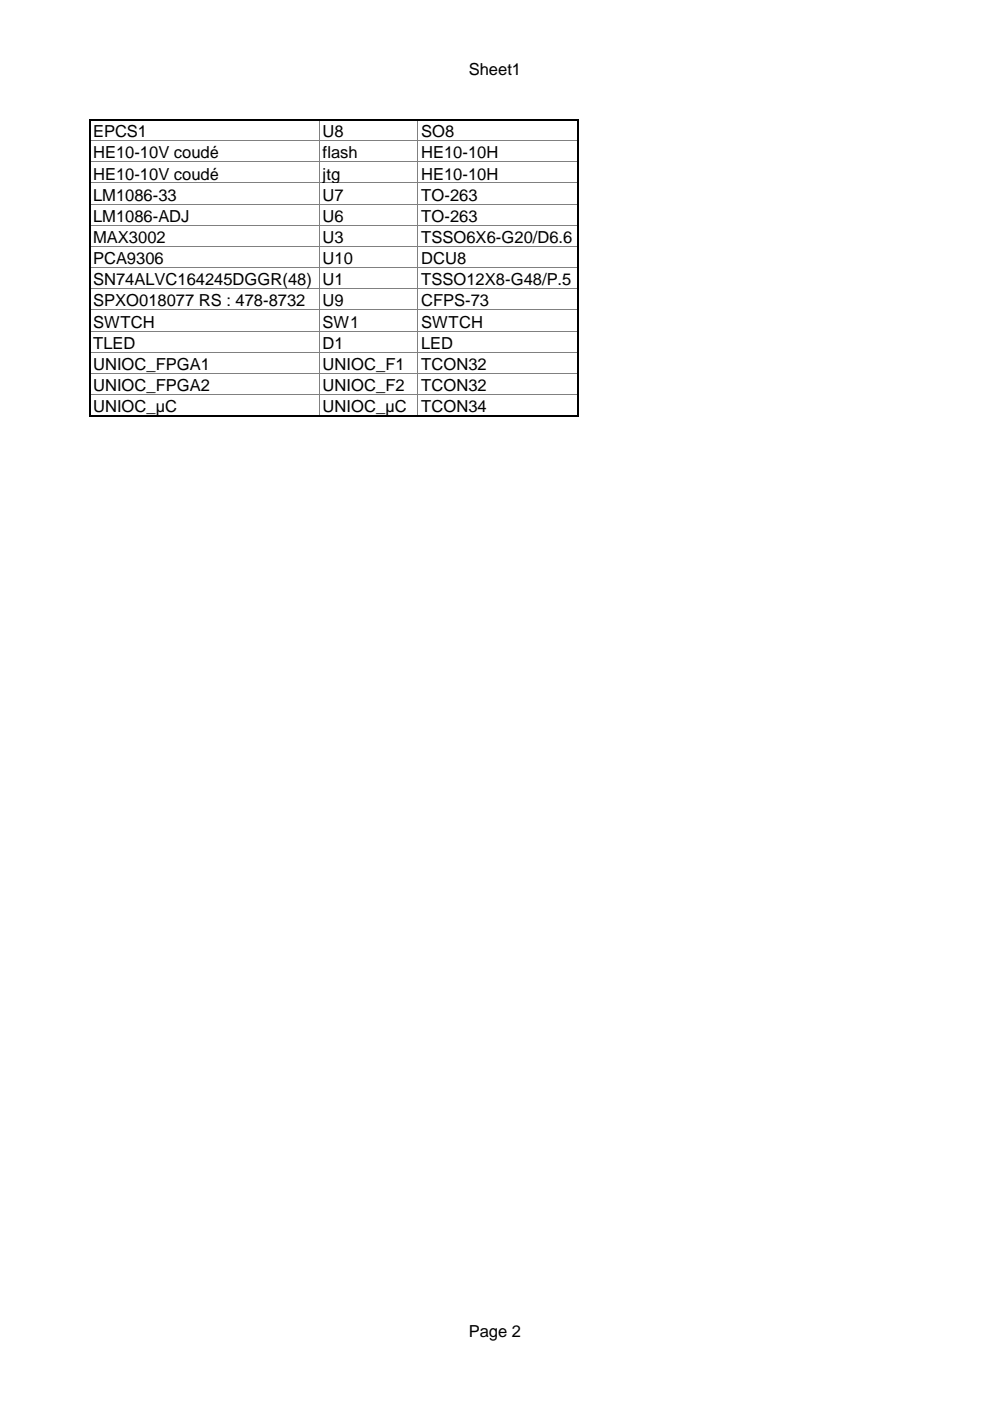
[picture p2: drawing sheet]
<svg xmlns="http://www.w3.org/2000/svg" width="210mm" height="297mm" viewBox="0 0 210 297" stroke-linecap="round" stroke-linejoin="round" font-family="sans-serif">
<defs><g id="words">
<g font-size="3.5">
<text x="99.4" y="15.8">Sheet1</text>
<text x="19.7" y="29.1">EPCS1</text>
<text x="68.4" y="29.1">U8</text>
<text x="89.3" y="29.1">SO8</text>
<text x="19.7" y="33.6">HE10-10V coudé</text>
<text x="68.4" y="33.6">flash</text>
<text x="89.3" y="33.6">HE10-10H</text>
<text x="19.7" y="38.1">HE10-10V coudé</text>
<text x="68.4" y="38.1">jtg</text>
<text x="89.3" y="38.1">HE10-10H</text>
<text x="19.7" y="42.5">LM1086-33</text>
<text x="19.7" y="47">LM1086-ADJ</text>
<text x="68.4" y="42.5">U7</text>
<text x="68.4" y="47">U6</text>
<text x="89.3" y="42.5">TO-263</text>
<text x="89.3" y="47">TO-263</text>
<text x="19.7" y="51.5">MAX3002</text>
<text x="68.4" y="51.5">U3</text>
<text x="89.3" y="51.5">TSSO6X6-G20/D6.6</text>
<text x="19.7" y="56">PCA9306</text>
<text x="68.4" y="56">U10</text>
<text x="89.3" y="56">DCU8</text>
<text x="19.7" y="60.5">SN74ALVC164245DGGR(48)</text>
<text x="19.7" y="65">SPXO018077 RS : 478-8732</text>
<text x="68.4" y="60.5">U1</text>
<text x="68.4" y="65">U9</text>
<text x="89.3" y="60.5">TSSO12X8-G48/P.5</text>
<text x="89.3" y="65">CFPS-73</text>
<text x="19.7" y="69.5">SWTCH</text>
<text x="68.4" y="69.5">SW1</text>
<text x="89.3" y="69.5">SWTCH</text>
<text x="19.7" y="74">TLED</text>
<text x="68.4" y="74">D1</text>
<text x="89.3" y="74">LED</text>
<text x="19.7" y="78.4">UNIOC_FPGA1</text>
<text x="19.7" y="82.9">UNIOC_FPGA2</text>
<text x="68.4" y="78.4">UNIOC_F1</text>
<text x="68.4" y="82.9">UNIOC_F2</text>
<text x="89.3" y="78.4">TCON32</text>
<text x="89.3" y="82.9">TCON32</text>
<text x="19.7" y="87.4">UNIOC_µC</text>
<text x="68.4" y="87.4">UNIOC_µC</text>
<text x="89.3" y="87.4">TCON34</text>
<text x="99.4" y="283.5">Page 2</text>
</g>
</g></defs>
<g fill="none" stroke="#808080" stroke-width=".21">
<path d="M19 29.8h103.4M19 34.3h103.4M19 38.8h103.4M67.6 25.4v62.8M88.5 25.4v62.8M122.5 25.4v62.8M19 43.3h103.4M19 47.8h103.4M19 52.2h103.4M19 56.7h103.4M19 61.2h103.4M19 65.7h103.4"/>
<path d="M19 70.2h103.4M19 74.7h103.4M19 79.2h103.4M19 83.7h103.4M19 88.1h103.6"/>
</g>
<path d="M18.9 25.4h103.8M19 25.2v63.2M122.6 25.2v63.2M18.9 88.2h103.8" fill="none" stroke="#000" stroke-width=".34"/>
<use href="#words"/>
</svg>
